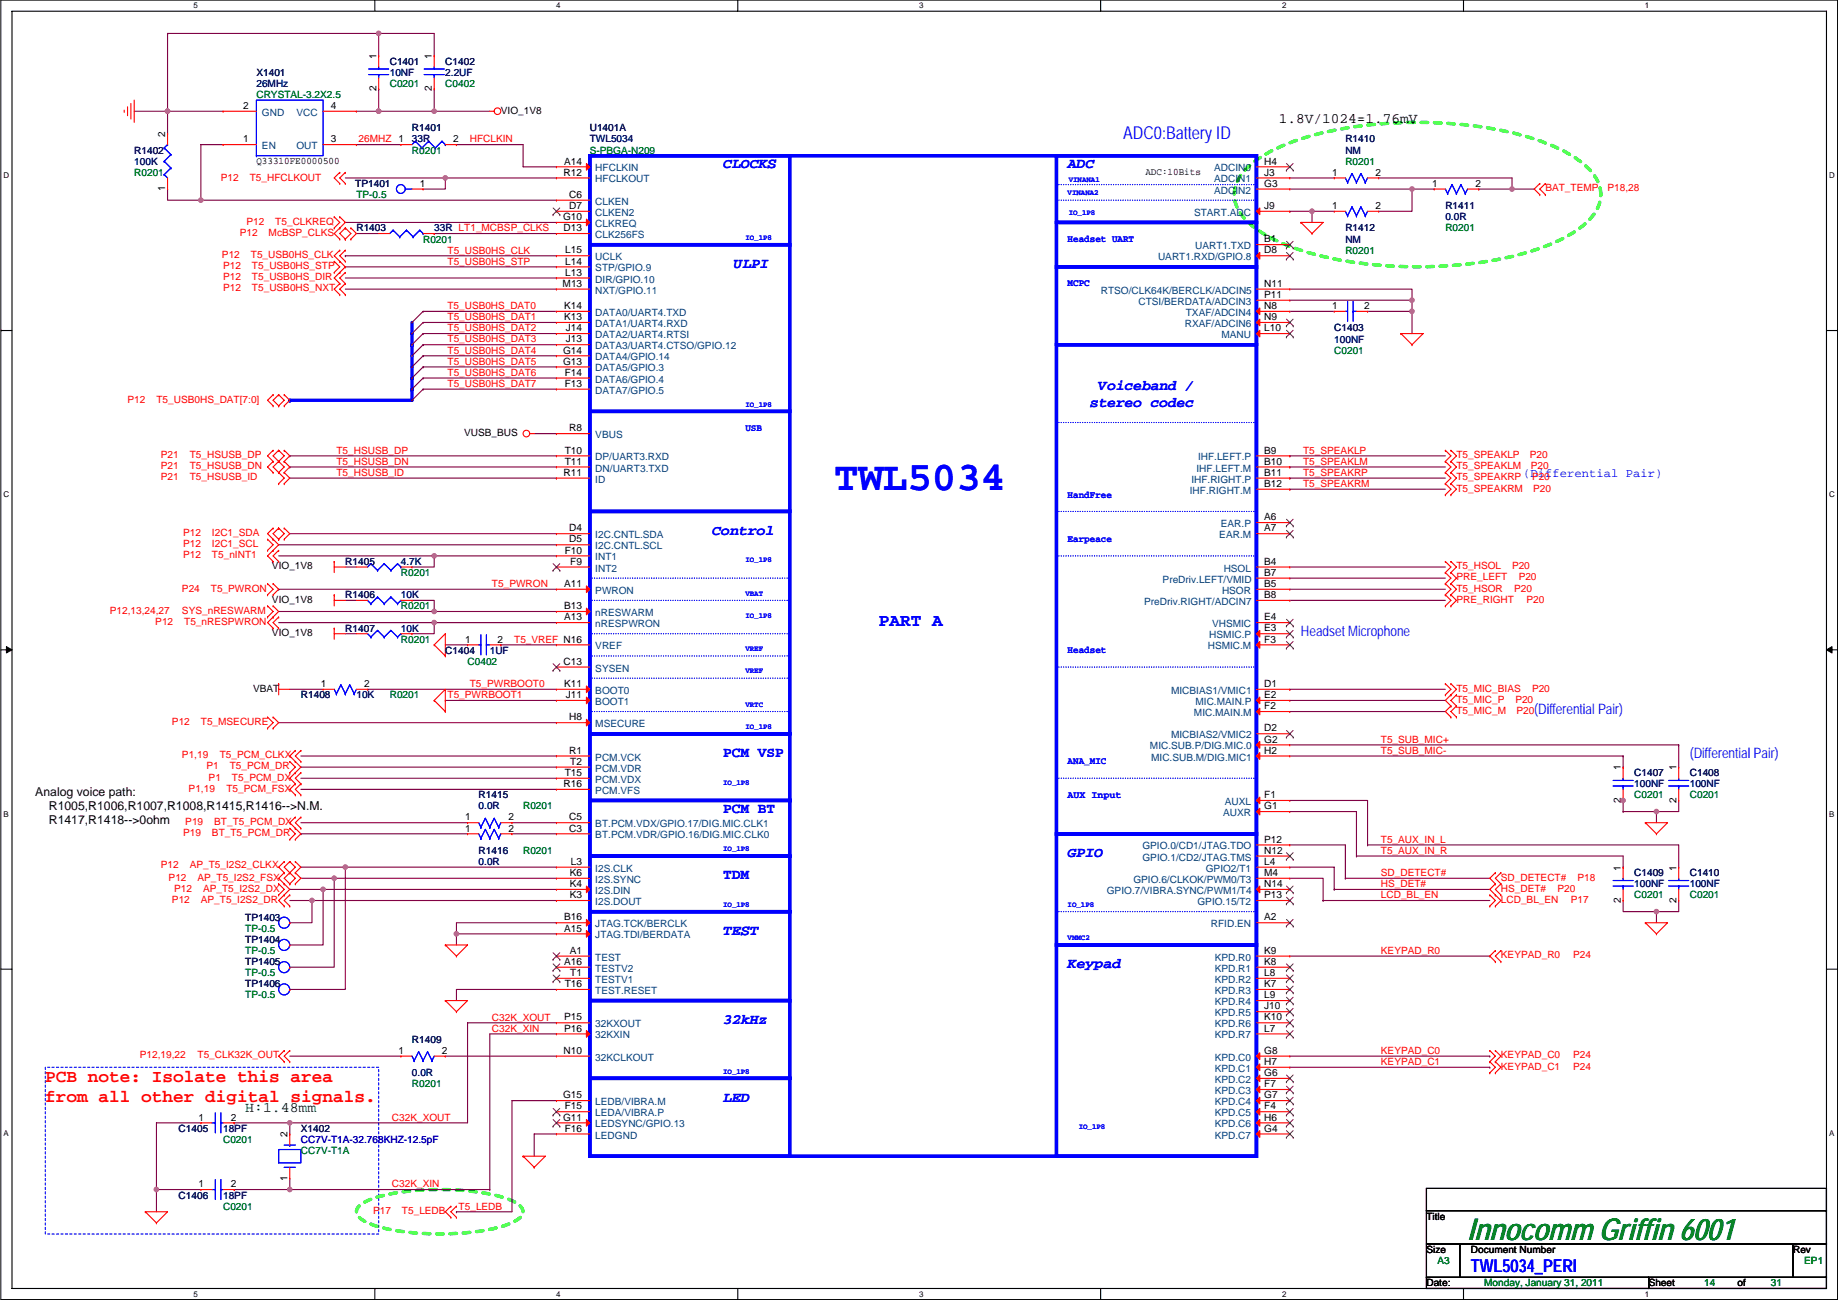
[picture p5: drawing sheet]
<svg xmlns="http://www.w3.org/2000/svg" width="420mm" height="297mm" viewBox="0 0 420 297" stroke-linecap="round" stroke-linejoin="round" font-family="sans-serif">
<defs><g id="words">
<text font-size="9.4" fill="#00f" x="190.7" y="112">TWL5034</text>
<text font-size="6.9" fill="#008000" x="335.5" y="283.3">Innocomm Griffin 6001</text>
<g font-size="4.1" fill="#00f">
<text x="256.7" y="31.7">ADC0:Battery ID</text>
<text x="200.9" y="143.1">PART A</text>
<text x="336.2" y="290.5">TWL5034_PERI</text>
</g>
<g font-size="4.1" fill="#f00">
<text x="10.4" y="247.3">PCB note: Isolate this area</text>
<text x="10.4" y="251.9">from all other digital signals.</text>
</g>
<text font-size="3.3" x="292.3" y="28.1">1.8V/1024=1.76mV</text>
<g font-size="3.3" fill="#00f">
<text x="165.3" y="38.4">CLOCKS</text>
<text x="244" y="38.4">ADC</text>
<text x="167.8" y="61.2">ULPI</text>
<text x="251.1" y="89.2">Voiceband /</text>
<text x="249.1" y="92.9">stereo codec</text>
<text x="162.8" y="122.2">Control</text>
<text x="297.4" y="145.3">Headset Microphone</text>
<text x="350.7" y="163.1">(Differential Pair)</text>
<text x="165.3" y="173">PCM VSP</text>
<text x="386.3" y="173.3">(Differential Pair)</text>
<text x="165.3" y="185.7">PCM BT</text>
<text x="244" y="195.8">GPIO</text>
<text x="165.3" y="200.9">TDM</text>
<text x="165.3" y="213.6">TEST</text>
<text x="244" y="221.2">Keypad</text>
<text x="165.3" y="233.9">32kHz</text>
<text x="165.3" y="251.7">LED</text>
</g>
<text font-size="3.3" fill="#004000" x="56.1" y="254.1">H:1.48mm</text>
<text font-size="2.8" fill="#00f" x="348.2" y="108.9">(Differential Pair)</text>
<g font-size="2.8">
<text x="8.1" y="181.8">Analog voice path:</text>
<text x="11.2" y="185">R1005,R1006,R1007,R1008,R1415,R1416--&gt;N.M.</text>
<text x="11.2" y="188.2">R1417,R1418--&gt;0ohm</text>
</g>
<g font-size="2.3" fill="#000040">
<text x="58.6" y="17.3">X1401</text>
<text x="89.1" y="14.8">C1401</text>
<text x="101.8" y="14.8">C1402</text>
<text x="30.7" y="35.1">R1402</text>
<text x="94.2" y="30">R1401</text>
<text x="134.8" y="30">U1401A</text>
<text x="307.5" y="32.6">R1410</text>
<text x="81.2" y="42.7">TP1401</text>
<text x="330.4" y="47.8">R1411</text>
<text x="81.5" y="52.9">R1403</text>
<text x="307.5" y="52.9">R1412</text>
<text x="305" y="75.7">C1403</text>
<text x="78.9" y="129.1">R1405</text>
<text x="78.9" y="136.7">R1406</text>
<text x="78.9" y="144.3">R1407</text>
<text x="101.8" y="149.4">C1404</text>
<text x="68.8" y="159.6">R1408</text>
<text x="373.6" y="177.3">C1407</text>
<text x="386.3" y="177.3">C1408</text>
<text x="109.4" y="182.4">R1415</text>
<text x="109.4" y="195.1">R1416</text>
<text x="373.6" y="200.2">C1409</text>
<text x="386.3" y="200.2">C1410</text>
<text x="56.1" y="215.4">TP1404</text>
<text x="56.1" y="210.4">TP1403</text>
<text x="56.1" y="220.5">TP1405</text>
<text x="56.1" y="225.6">TP1406</text>
<text x="94.2" y="238.3">R1409</text>
<text x="40.8" y="258.6">C1405</text>
<text x="68.8" y="258.6">X1402</text>
<text x="40.8" y="273.9">C1406</text>
</g>
<g font-size="2.3">
<text x="86" y="13.5" transform="rotate(-90 86 13.5)">1</text>
<text x="98.7" y="13.5" transform="rotate(-90 98.7 13.5)">1</text>
<text x="86" y="20.9" transform="rotate(-90 86 20.9)">2</text>
<text x="98.7" y="20.9" transform="rotate(-90 98.7 20.9)">2</text>
<text x="55.6" y="24.9">2</text>
<text x="75.6" y="24.9">4</text>
<text x="114.5" y="26">VIO_1V8</text>
<text x="37.8" y="31.3" transform="rotate(-90 37.8 31.3)">2</text>
<text x="55.6" y="32.5">1</text>
<text x="75.6" y="32.5">3</text>
<text x="103.6" y="32.5">2</text>
<text x="58.6" y="37.4">Q33310FE0000500</text>
<text x="128.9" y="40.1">R12</text>
<text x="129" y="37.6">A14</text>
<text x="261.8" y="39.9">ADC:10Bits</text>
<text x="289" y="37.6">H4</text>
<text x="289" y="40.1">J3</text>
<text x="304.5" y="40.1">1</text>
<text x="314.4" y="40.1">2</text>
<text x="37.8" y="43.7" transform="rotate(-90 37.8 43.7)">1</text>
<text x="96" y="42.7">1</text>
<text x="130.1" y="45.2">C6</text>
<text x="130.1" y="47.8">D7</text>
<text x="289" y="47.8">J9</text>
<text x="289" y="42.7">G3</text>
<text x="304.5" y="47.8">1</text>
<text x="314.4" y="47.8">2</text>
<text x="327.4" y="42.7">1</text>
<text x="337.3" y="42.7">2</text>
<text x="128.7" y="50.3">G10</text>
<text x="128.9" y="52.8">D13</text>
<text x="129.2" y="57.9">L15</text>
<text x="289" y="57.9">D8</text>
<text x="289" y="55.4">B1</text>
<text x="128.6" y="65.5">M13</text>
<text x="129.2" y="60.5">L14</text>
<text x="129.2" y="63">L13</text>
<text x="289" y="65.5">N11</text>
<text x="129" y="70.6">K14</text>
<text x="289" y="68.1">P11</text>
<text x="289" y="70.6">N8</text>
<text x="304.5" y="70.6">1</text>
<text x="311.9" y="70.6">2</text>
<text x="129" y="73.2">K13</text>
<text x="129.4" y="75.7">J14</text>
<text x="289" y="73.2">N9</text>
<text x="289" y="75.7">L10</text>
<text x="128.7" y="80.8">G14</text>
<text x="128.7" y="83.3">G13</text>
<text x="129.4" y="78.2">J13</text>
<text x="129.1" y="88.4">F13</text>
<text x="129.1" y="85.9">F14</text>
<text x="106.1" y="99.6">VUSB_BUS</text>
<text x="130.1" y="98.6">R8</text>
<text x="129.1" y="103.6">T10</text>
<text x="129.1" y="106.2">T11</text>
<text x="289" y="106.2">B10</text>
<text x="289" y="103.6">B9</text>
<text x="128.9" y="108.7">R11</text>
<text x="289" y="111.3">B12</text>
<text x="289" y="108.7">B11</text>
<text x="289" y="118.9">A6</text>
<text x="130.1" y="121.4">D4</text>
<text x="130.1" y="124">D5</text>
<text x="289" y="121.4">A7</text>
<text x="62.2" y="130.1">VIO_1V8</text>
<text x="129.1" y="126.5">F10</text>
<text x="130.4" y="129">F9</text>
<text x="289" y="131.6">B7</text>
<text x="289" y="129">B4</text>
<text x="62.2" y="137.7">VIO_1V8</text>
<text x="129" y="134.1">A11</text>
<text x="289" y="136.7">B8</text>
<text x="289" y="134.1">B5</text>
<text x="129" y="139.2">B13</text>
<text x="129" y="141.7">A13</text>
<text x="289" y="141.7">E4</text>
<text x="62.2" y="145.3">VIO_1V8</text>
<text x="106.4" y="146.8">1</text>
<text x="113.7" y="146.8">2</text>
<text x="289" y="146.8">F3</text>
<text x="289" y="144.3">E3</text>
<text x="128.9" y="151.9">C13</text>
<text x="57.9" y="158">VBAT</text>
<text x="73.4" y="157">1</text>
<text x="83.3" y="157">2</text>
<text x="129" y="157">K11</text>
<text x="129.4" y="159.5">J11</text>
<text x="289" y="159.5">E2</text>
<text x="289" y="157">D1</text>
<text x="130.1" y="164.6">H8</text>
<text x="289" y="162.1">F2</text>
<text x="289" y="167.1">D2</text>
<text x="130.1" y="172.2">R1</text>
<text x="289" y="172.2">H2</text>
<text x="289" y="169.7">G2</text>
<text x="128.9" y="179.8">R16</text>
<text x="129.1" y="177.3">T15</text>
<text x="130.4" y="174.8">T2</text>
<text x="370.5" y="176" transform="rotate(-90 370.5 176)">1</text>
<text x="383.2" y="176" transform="rotate(-90 383.2 176)">1</text>
<text x="289" y="182.4">F1</text>
<text x="289" y="184.9">G1</text>
<text x="370.5" y="183.4" transform="rotate(-90 370.5 183.4)">2</text>
<text x="383.2" y="183.4" transform="rotate(-90 383.2 183.4)">2</text>
<text x="106.4" y="190">1</text>
<text x="106.4" y="187.5">1</text>
<text x="116.3" y="190">2</text>
<text x="116.3" y="187.5">2</text>
<text x="130.1" y="187.5">C5</text>
<text x="130.1" y="190">C3</text>
<text x="130.5" y="197.6">L3</text>
<text x="289" y="195.1">N12</text>
<text x="289" y="192.5">P12</text>
<text x="289" y="197.6">L4</text>
<text x="130.2" y="202.7">K4</text>
<text x="130.2" y="200.2">K6</text>
<text x="289" y="202.7">N14</text>
<text x="289" y="200.2">M4</text>
<text x="370.5" y="198.9" transform="rotate(-90 370.5 198.9)">1</text>
<text x="383.2" y="198.9" transform="rotate(-90 383.2 198.9)">1</text>
<text x="130.2" y="205.2">K3</text>
<text x="289" y="205.2">P13</text>
<text x="370.5" y="206.3" transform="rotate(-90 370.5 206.3)">2</text>
<text x="383.2" y="206.3" transform="rotate(-90 383.2 206.3)">2</text>
<text x="129" y="212.9">A15</text>
<text x="129" y="210.3">B16</text>
<text x="289" y="210.3">A2</text>
<text x="129" y="220.5">A16</text>
<text x="130.2" y="217.9">A1</text>
<text x="289" y="220.5">K8</text>
<text x="289" y="217.9">K9</text>
<text x="129.1" y="225.6">T16</text>
<text x="130.4" y="223">T1</text>
<text x="289" y="225.6">K7</text>
<text x="289" y="223">L8</text>
<text x="129" y="233.2">P15</text>
<text x="289" y="233.2">K10</text>
<text x="289" y="230.6">J10</text>
<text x="289" y="228.1">L9</text>
<text x="129" y="235.7">P16</text>
<text x="289" y="235.7">L7</text>
<text x="91.1" y="240.8">1</text>
<text x="101" y="240.8">2</text>
<text x="128.9" y="240.8">N10</text>
<text x="289" y="240.8">G8</text>
<text x="289" y="245.9">G6</text>
<text x="289" y="243.3">H7</text>
<text x="128.7" y="251">G15</text>
<text x="289" y="251">G7</text>
<text x="289" y="248.4">F7</text>
<text x="45.4" y="256">1</text>
<text x="52.8" y="256">2</text>
<text x="128.7" y="256">G11</text>
<text x="129.1" y="253.5">F15</text>
<text x="289" y="253.5">F4</text>
<text x="289" y="256">H6</text>
<text x="65.7" y="259.9" transform="rotate(-90 65.7 259.9)">2</text>
<text x="129.1" y="258.6">F16</text>
<text x="289" y="258.6">G4</text>
<text x="65.7" y="269.8" transform="rotate(-90 65.7 269.8)">1</text>
<text x="45.4" y="271.3">1</text>
<text x="52.8" y="271.3">2</text>
<text x="326.1" y="278.7">Title</text>
<text x="326.1" y="286.3">Size</text>
<text x="336.2" y="286.3">Document Number</text>
<text x="409.9" y="286.3">Rev</text>
<text x="326.1" y="293.9">Date:</text>
<text x="376.9" y="293.9">Sheet</text>
<text x="397.2" y="293.9">of</text>
</g>
<g font-size="2.3" fill="#000080">
<text x="89.1" y="17.3">10NF</text>
<text x="101.8" y="17.3">2.2UF</text>
<text x="58.6" y="19.9">26MHz</text>
<text x="94.2" y="32.6">33R</text>
<text x="134.8" y="32.6">TWL5034</text>
<text x="307.5" y="35.1">NM</text>
<text x="30.7" y="37.6">100K</text>
<text x="99.3" y="52.9">33R LT1_MCBSP_CLKS</text>
<text x="330.4" y="50.3">0.0R</text>
<text x="307.5" y="55.4">NM</text>
<text x="305" y="78.3">100NF</text>
<text x="91.6" y="129.1">4.7K</text>
<text x="91.6" y="136.7">10K</text>
<text x="91.6" y="144.3">10K</text>
<text x="112" y="149.4">1UF</text>
<text x="81.5" y="159.6">10K</text>
<text x="373.6" y="179.9">100NF</text>
<text x="386.3" y="179.9">100NF</text>
<text x="109.4" y="185">0.0R</text>
<text x="109.4" y="197.7">0.0R</text>
<text x="373.6" y="202.7">100NF</text>
<text x="386.3" y="202.7">100NF</text>
<text x="94.2" y="245.9">0.0R</text>
<text x="51" y="258.6">18PF</text>
<text x="51" y="273.9">18PF</text>
</g>
<g font-size="2.3" fill="#008040">
<text x="58.6" y="22.4">CRYSTAL-3.2X2.5</text>
<text x="89.1" y="19.9">C0201</text>
<text x="101.8" y="19.9">C0402</text>
<text x="94.2" y="35.1">R0201</text>
<text x="134.8" y="35.1">S-PBGA-N209</text>
<text x="30.7" y="40.2">R0201</text>
<text x="307.5" y="37.6">R0201</text>
<text x="81.5" y="45.3">TP-0.5</text>
<text x="330.4" y="52.9">R0201</text>
<text x="96.7" y="55.4">R0201</text>
<text x="307.5" y="58">R0201</text>
<text x="305" y="80.8">C0201</text>
<text x="91.6" y="131.6">R0201</text>
<text x="91.6" y="139.2">R0201</text>
<text x="91.6" y="146.9">R0201</text>
<text x="106.9" y="151.9">C0402</text>
<text x="89.1" y="159.6">R0201</text>
<text x="119.6" y="185">R0201</text>
<text x="373.6" y="182.4">C0201</text>
<text x="386.3" y="182.4">C0201</text>
<text x="119.6" y="195.1">R0201</text>
<text x="373.6" y="205.3">C0201</text>
<text x="386.3" y="205.3">C0201</text>
<text x="56.1" y="212.9">TP-0.5</text>
<text x="56.1" y="218">TP-0.5</text>
<text x="56.1" y="223.1">TP-0.5</text>
<text x="56.1" y="228.1">TP-0.5</text>
<text x="94.2" y="248.5">R0201</text>
<text x="51" y="261.2">C0201</text>
<text x="68.8" y="263.7">CC7V-T1A</text>
<text x="51" y="276.4">C0201</text>
<text x="328.6" y="288.8">A3</text>
<text x="339.3" y="293.9">Monday, January 31, 2011</text>
<text x="389.6" y="293.9">14</text>
<text x="404.8" y="293.9">31</text>
<text x="412.4" y="288.8">EP1</text>
</g>
<g font-size="2.3" fill="#004080">
<text x="59.9" y="26.5">GND</text>
<text x="67.8" y="26.5">VCC</text>
<text x="59.9" y="34.1">EN</text>
<text x="67.7" y="34.1">OUT</text>
<text x="136.1" y="39.2">HFCLKIN</text>
<text x="136.1" y="41.7">HFCLKOUT</text>
<text x="277.6" y="39.2">ADCIN0</text>
<text x="277.6" y="41.7">ADCIN1</text>
<text x="136.1" y="46.8">CLKEN</text>
<text x="277.6" y="44.2">ADCIN2</text>
<text x="136.1" y="49.3">CLKEN2</text>
<text x="136.1" y="51.9">CLKREQ</text>
<text x="273" y="49.3">START.ADC</text>
<text x="136.1" y="59.5">UCLK</text>
<text x="136.1" y="54.4">CLK256FS</text>
<text x="264.7" y="59.5">UART1.RXD/GPIO.8</text>
<text x="273.2" y="56.9">UART1.TXD</text>
<text x="136.1" y="62">STP/GPIO.9</text>
<text x="136.1" y="64.6">DIR/GPIO.10</text>
<text x="136.1" y="67.1">NXT/GPIO.11</text>
<text x="251.6" y="67.1">RTSO/CLK64K/BERCLK/ADCIN5</text>
<text x="260.3" y="69.6">CTSI/BERDATA/ADCIN3</text>
<text x="136.1" y="72.2">DATA0/UART4.TXD</text>
<text x="136.1" y="74.7">DATA1/UART4.RXD</text>
<text x="136.1" y="77.3">DATA2/UART4.RTSI</text>
<text x="270.8" y="74.7">RXAF/ADCIN6</text>
<text x="271.1" y="72.2">TXAF/ADCIN4</text>
<text x="279.2" y="77.3">MANU</text>
<text x="136.1" y="79.8">DATA3/UART4.CTSO/GPIO.12</text>
<text x="136.1" y="82.3">DATA4/GPIO.14</text>
<text x="136.1" y="90">DATA7/GPIO.5</text>
<text x="136.1" y="87.4">DATA6/GPIO.4</text>
<text x="136.1" y="84.9">DATA5/GPIO.3</text>
<text x="136.1" y="100.1">VBUS</text>
<text x="136.1" y="105.2">DP/UART3.RXD</text>
<text x="136.1" y="107.7">DN/UART3.TXD</text>
<text x="273.5" y="107.7">IHF.LEFT.M</text>
<text x="273.9" y="105.2">IHF.LEFT.P</text>
<text x="136.1" y="110.3">ID</text>
<text x="272" y="112.8">IHF.RIGHT.M</text>
<text x="272.3" y="110.3">IHF.RIGHT.P</text>
<text x="136.1" y="123">I2C.CNTL.SDA</text>
<text x="136.1" y="125.5">I2C.CNTL.SCL</text>
<text x="278.7" y="123">EAR.M</text>
<text x="279.1" y="120.4">EAR.P</text>
<text x="136.1" y="128.1">INT1</text>
<text x="136.1" y="130.6">INT2</text>
<text x="279.7" y="130.6">HSOL</text>
<text x="136.1" y="135.7">PWRON</text>
<text x="265.8" y="133.1">PreDriv.LEFT/VMID</text>
<text x="279.3" y="135.7">HSOR</text>
<text x="136.1" y="140.8">nRESWARM</text>
<text x="136.1" y="143.3">nRESPWRON</text>
<text x="261.6" y="138.2">PreDriv.RIGHT/ADCIN7</text>
<text x="277.1" y="143.3">VHSMIC</text>
<text x="136.1" y="148.4">VREF</text>
<text x="276.1" y="148.4">HSMIC.M</text>
<text x="276.4" y="145.8">HSMIC.P</text>
<text x="136.1" y="153.5">SYSEN</text>
<text x="136.1" y="158.5">BOOT0</text>
<text x="136.1" y="161.1">BOOT1</text>
<text x="267.7" y="158.5">MICBIAS1/VMIC1</text>
<text x="273.3" y="161.1">MIC.MAIN.P</text>
<text x="136.1" y="166.2">MSECURE</text>
<text x="272.9" y="163.6">MIC.MAIN.M</text>
<text x="136.1" y="173.8">PCM.VCK</text>
<text x="262.9" y="171.2">MIC.SUB.P/DIG.MIC.0</text>
<text x="263.2" y="173.8">MIC.SUB.M/DIG.MIC1</text>
<text x="267.7" y="168.7">MICBIAS2/VMIC2</text>
<text x="136.1" y="178.9">PCM.VDX</text>
<text x="136.1" y="176.3">PCM.VDR</text>
<text x="136.1" y="181.4">PCM.VFS</text>
<text x="280" y="183.9">AUXL</text>
<text x="136.1" y="189">BT.PCM.VDX/GPIO.17/DIG.MIC.CLK1</text>
<text x="136.1" y="191.6">BT.PCM.VDR/GPIO.16/DIG.MIC.CLK0</text>
<text x="279.6" y="186.5">AUXR</text>
<text x="261.1" y="194.1">GPIO.0/CD1/JTAG.TDO</text>
<text x="261.2" y="196.6">GPIO.1/CD2/JTAG.TMS</text>
<text x="136.1" y="201.7">I2S.SYNC</text>
<text x="136.1" y="199.2">I2S.CLK</text>
<text x="259.1" y="201.7">GPIO.6/CLKOK/PWM0/T3</text>
<text x="275.6" y="199.2">GPIO2/T1</text>
<text x="136.1" y="206.8">I2S.DOUT</text>
<text x="136.1" y="204.3">I2S.DIN</text>
<text x="253" y="204.3">GPIO.7/VIBRA.SYNC/PWM1/T4</text>
<text x="273.7" y="206.8">GPIO.15/T2</text>
<text x="136.1" y="214.4">JTAG.TDI/BERDATA</text>
<text x="136.1" y="211.9">JTAG.TCK/BERCLK</text>
<text x="276.8" y="211.9">RFID.EN</text>
<text x="136.1" y="219.5">TEST</text>
<text x="277.7" y="219.5">KPD.R0</text>
<text x="136.1" y="227.1">TEST.RESET</text>
<text x="136.1" y="222">TESTV2</text>
<text x="136.1" y="224.6">TESTV1</text>
<text x="277.7" y="227.1">KPD.R3</text>
<text x="277.7" y="224.6">KPD.R2</text>
<text x="277.7" y="222">KPD.R1</text>
<text x="277.7" y="232.2">KPD.R5</text>
<text x="277.7" y="229.7">KPD.R4</text>
<text x="136.1" y="237.3">32KXIN</text>
<text x="136.1" y="234.7">32KXOUT</text>
<text x="277.7" y="237.3">KPD.R7</text>
<text x="277.7" y="234.7">KPD.R6</text>
<text x="136.1" y="242.4">32KCLKOUT</text>
<text x="277.7" y="242.4">KPD.C0</text>
<text x="277.7" y="244.9">KPD.C1</text>
<text x="277.7" y="250">KPD.C3</text>
<text x="277.7" y="247.4">KPD.C2</text>
<text x="136.1" y="257.6">LEDSYNC/GPIO.13</text>
<text x="136.1" y="255.1">LEDA/VIBRA.P</text>
<text x="136.1" y="252.5">LEDB/VIBRA.M</text>
<text x="277.7" y="255.1">KPD.C5</text>
<text x="277.7" y="252.5">KPD.C4</text>
<text x="277.7" y="257.6">KPD.C6</text>
<text x="136.1" y="260.1">LEDGND</text>
<text x="277.7" y="260.1">KPD.C7</text>
</g>
<g font-size="2.3" fill="#f00">
<text x="82" y="32.5">26MHZ 1</text>
<text x="107.4" y="32.5">HFCLKIN</text>
<text x="50.5" y="41.4">P12</text>
<text x="57.1" y="41.4">T5_HFCLKOUT</text>
<text x="353.3" y="43.7">BAT_TEMP</text>
<text x="367.5" y="43.7">P18,28</text>
<text x="54.8" y="53.9">P12</text>
<text x="56.3" y="51.4">P12</text>
<text x="61.4" y="53.9">McBSP_CLKS</text>
<text x="62.9" y="51.4">T5_CLKREQ</text>
<text x="50.7" y="59">P12</text>
<text x="57.4" y="59">T5_USB0HS_CLK</text>
<text x="102.3" y="57.9">T5_USB0HS_CLK</text>
<text x="51" y="61.5">P12</text>
<text x="51" y="64.1">P12</text>
<text x="57.6" y="61.5">T5_USB0HS_STP</text>
<text x="57.6" y="64.1">T5_USB0HS_DIR</text>
<text x="102.3" y="60.5">T5_USB0HS_STP</text>
<text x="51" y="66.6">P12</text>
<text x="57.6" y="66.6">T5_USB0HS_NXT</text>
<text x="102.3" y="70.6">T5_USB0HS_DAT0</text>
<text x="102.3" y="73.2">T5_USB0HS_DAT1</text>
<text x="102.3" y="75.7">T5_USB0HS_DAT2</text>
<text x="102.3" y="78.3">T5_USB0HS_DAT3</text>
<text x="102.3" y="83.3">T5_USB0HS_DAT5</text>
<text x="102.3" y="80.8">T5_USB0HS_DAT4</text>
<text x="102.3" y="88.4">T5_USB0HS_DAT7</text>
<text x="102.3" y="85.9">T5_USB0HS_DAT6</text>
<text x="29.2" y="92">P12</text>
<text x="35.8" y="92">T5_USB0HS_DAT[7:0]</text>
<text x="36.8" y="104.7">P21</text>
<text x="36.8" y="107.2">P21</text>
<text x="43.4" y="104.7">T5_HSUSB_DP</text>
<text x="43.4" y="107.2">T5_HSUSB_DN</text>
<text x="76.9" y="103.7">T5_HSUSB_DP</text>
<text x="76.9" y="106.2">T5_HSUSB_DN</text>
<text x="297.9" y="103.7">T5_SPEAKLP</text>
<text x="297.9" y="106.2">T5_SPEAKLM</text>
<text x="332.9" y="104.7">T5_SPEAKLP</text>
<text x="332.9" y="107.2">T5_SPEAKLM</text>
<text x="349.7" y="104.7">P20</text>
<text x="350" y="107.2">P20</text>
<text x="36.8" y="109.8">P21</text>
<text x="43.4" y="109.8">T5_HSUSB_ID</text>
<text x="76.9" y="108.7">T5_HSUSB_ID</text>
<text x="297.9" y="108.7">T5_SPEAKRP</text>
<text x="297.9" y="111.3">T5_SPEAKRM</text>
<text x="332.9" y="109.8">T5_SPEAKRP</text>
<text x="332.9" y="112.3">T5_SPEAKRM</text>
<text x="350.2" y="109.8">P20</text>
<text x="350.5" y="112.3">P20</text>
<text x="41.9" y="125">P12</text>
<text x="41.9" y="122.5">P12</text>
<text x="48.5" y="125">I2C1_SCL</text>
<text x="48.5" y="122.5">I2C1_SDA</text>
<text x="41.9" y="127.6">P12</text>
<text x="48.5" y="127.6">T5_nINT1</text>
<text x="332.9" y="130.1">T5_HSOL</text>
<text x="345.6" y="130.1">P20</text>
<text x="41.6" y="135.2">P24</text>
<text x="48.2" y="135.2">T5_PWRON</text>
<text x="112.5" y="134.1">T5_PWRON</text>
<text x="332.9" y="135.2">T5_HSOR</text>
<text x="332.9" y="132.6">PRE_LEFT</text>
<text x="332.9" y="137.7">PRE_RIGHT</text>
<text x="346.1" y="135.2">P20</text>
<text x="347.2" y="132.6">P20</text>
<text x="348.9" y="137.7">P20</text>
<text x="25.1" y="140.3">P12,13,24,27</text>
<text x="35.5" y="142.8">P12</text>
<text x="41.6" y="140.3">SYS_nRESWARM</text>
<text x="42.1" y="142.8">T5_nRESPWRON</text>
<text x="117.5" y="146.8">T5_VREF N16</text>
<text x="102.3" y="159.5">T5_PWRBOOT1</text>
<text x="107.4" y="157">T5_PWRBOOT0</text>
<text x="332.9" y="158">T5_MIC_BIAS</text>
<text x="332.9" y="160.6">T5_MIC_P</text>
<text x="346.4" y="160.6">P20</text>
<text x="350.2" y="158">P20</text>
<text x="39.3" y="165.7">P12</text>
<text x="45.9" y="165.7">T5_MSECURE</text>
<text x="332.9" y="163.1">T5_MIC_M</text>
<text x="346.7" y="163.1">P20</text>
<text x="41.6" y="173.3">P1,19</text>
<text x="50.2" y="173.3">T5_PCM_CLKX</text>
<text x="315.7" y="172.2">T5_SUB_MIC-</text>
<text x="315.7" y="169.7">T5_SUB_MIC+</text>
<text x="47.2" y="175.8">P1</text>
<text x="47.7" y="178.4">P1</text>
<text x="52.5" y="175.8">T5_PCM_DR</text>
<text x="53" y="178.4">T5_PCM_DX</text>
<text x="43.1" y="180.9">P1,19</text>
<text x="51.8" y="180.9">T5_PCM_FSX</text>
<text x="41.9" y="191.1">P19</text>
<text x="42.4" y="188.5">P19</text>
<text x="48.5" y="191.1">BT_T5_PCM_DR</text>
<text x="49" y="188.5">BT_T5_PCM_DX</text>
<text x="315.7" y="192.6">T5_AUX_IN_L</text>
<text x="315.7" y="195.1">T5_AUX_IN_R</text>
<text x="36.8" y="198.4">P12</text>
<text x="38.6" y="201.2">P12</text>
<text x="39.8" y="203.8">P12</text>
<text x="43.4" y="198.4">AP_T5_I2S2_CLKX</text>
<text x="45.2" y="201.2">AP_T5_I2S2_FSX</text>
<text x="46.4" y="203.8">AP_T5_I2S2_DX</text>
<text x="315.7" y="200.2">SD_DETECT#</text>
<text x="315.7" y="202.7">HS_DET#</text>
<text x="343.1" y="201.2">SD_DETECT#</text>
<text x="343.1" y="203.8">HS_DET#</text>
<text x="356.1" y="203.8">P20</text>
<text x="360.6" y="201.2">P18</text>
<text x="39.3" y="206.3">P12</text>
<text x="45.9" y="206.3">AP_T5_I2S2_DR</text>
<text x="315.7" y="205.3">LCD_BL_EN</text>
<text x="343.1" y="206.3">LCD_BL_EN</text>
<text x="359.1" y="206.3">P17</text>
<text x="315.7" y="218">KEYPAD_R0</text>
<text x="343.1" y="219">KEYPAD_R0</text>
<text x="359.6" y="219">P24</text>
<text x="112.5" y="233.2">C32K_XOUT</text>
<text x="112.5" y="235.7">C32K_XIN</text>
<text x="32" y="241.9">P12,19,22</text>
<text x="45.2" y="241.9">T5_CLK32K_OUT</text>
<text x="315.7" y="240.8">KEYPAD_C0</text>
<text x="315.7" y="243.4">KEYPAD_C1</text>
<text x="343.1" y="241.9">KEYPAD_C0</text>
<text x="343.1" y="244.4">KEYPAD_C1</text>
<text x="359.6" y="241.9">P24</text>
<text x="359.6" y="244.4">P24</text>
<text x="89.6" y="256.1">C32K_XOUT</text>
<text x="89.6" y="271.3">C32K_XIN</text>
<text x="85.3" y="277.4">P17</text>
<text x="91.9" y="277.4">T5_LEDB</text>
<text x="104.8" y="276.4">T5_LEDB</text>
</g>
<g font-size="2.3" fill="#00f">
<text x="244" y="55.3">Headset UART</text>
<text x="244" y="65.4">MCPC</text>
<text x="170.4" y="98.4">USB</text>
<text x="244" y="113.7">HandFree</text>
<text x="244" y="123.8">Earpeace</text>
<text x="244" y="149.2">Headset</text>
<text x="244" y="174.6">ANA_MIC</text>
<text x="244" y="182.3">AUX Input</text>
</g>
<text font-size="2.3" fill="#0000a0" x="68.8" y="261.2">CC7V-T1A-32.768KHZ-12.5pF</text>
<g font-size="1.8">
<text x="44.2" y="1.9">5</text>
<text x="127.2" y="1.9">4</text>
<text x="210.1" y="1.9">3</text>
<text x="293.1" y="1.9">2</text>
<text x="376" y="1.9">1</text>
<text x=".8" y="40.7">D</text>
<text x="418.2" y="40.7">D</text>
<text x=".8" y="113.6">C</text>
<text x="418.2" y="113.6">C</text>
<text x=".8" y="186.6">B</text>
<text x="418.2" y="186.6">B</text>
<text x=".8" y="259.5">A</text>
<text x="418.2" y="259.5">A</text>
<text x="44.2" y="296.3">5</text>
<text x="127.2" y="296.3">4</text>
<text x="210.1" y="296.3">3</text>
<text x="293.1" y="296.3">2</text>
<text x="376" y="296.3">1</text>
</g>
<g font-size="1.8" fill="#00f">
<text x="244.3" y="41.6">VINANA1</text>
<text x="244" y="44.7">VINANA2</text>
<text x="244.3" y="49.2">IO_1P8</text>
<text x="170.4" y="54.8">IO_1P8</text>
<text x="170.4" y="92.9">IO_1P8</text>
<text x="170.4" y="128.5">IO_1P8</text>
<text x="170.4" y="136.1">VBAT</text>
<text x="170.4" y="141.2">IO_1P8</text>
<text x="170.4" y="148.8">VREF</text>
<text x="170.4" y="153.9">VREF</text>
<text x="170.4" y="161.5">VRTC</text>
<text x="170.4" y="166.6">IO_1P8</text>
<text x="165.3" y="179.3">IO_1P8</text>
<text x="165.3" y="194.5">IO_1P8</text>
<text x="165.3" y="207.2">IO_1P8</text>
<text x="244" y="207.2">IO_1P8</text>
<text x="244" y="214.8">VMMC2</text>
<text x="165.3" y="245.3">IO_1P8</text>
<text x="246.6" y="258">IO_1P8</text>
</g>
<text font-size=".8" fill="#fff" x="65.7" y="258.6" transform="rotate(-90 65.7 258.6)">N12194131</text>
</g></defs>
<path d="M.2 0h419.9v296.9h-419.9zM2.7 2.6h414.8v291.8h-414.8z" fill="none" stroke="#000" stroke-width=".25"/>
<g fill="#fff">
<path d="M44.2 .3h1v2h-1z"/>
<path d="M44.2 294.7h1v2h-1z"/>
</g>
<path d="M85.7 0v2.6M85.7 294.4v2.5" fill="none" stroke="#000" stroke-width=".25"/>
<g fill="#fff">
<path d="M127.2 .3h1v2h-1z"/>
<path d="M127.2 294.7h1v2h-1z"/>
</g>
<path d="M168.6 0v2.6M168.6 294.4v2.5" fill="none" stroke="#000" stroke-width=".25"/>
<g fill="#fff">
<path d="M210.1 .3h1v2h-1z"/>
<path d="M210.1 294.7h1v2h-1z"/>
</g>
<path d="M251.6 0v2.6M251.6 294.4v2.5" fill="none" stroke="#000" stroke-width=".25"/>
<g fill="#fff">
<path d="M293.1 .3h1v2h-1z"/>
<path d="M293.1 294.7h1v2h-1z"/>
</g>
<path d="M334.5 0v2.6M334.5 294.4v2.5" fill="none" stroke="#000" stroke-width=".25"/>
<g fill="#fff">
<path d="M376 .3h1v2h-1z"/>
<path d="M376 294.7h1v2h-1z"/>
<path d="M.8 39h1.3v2.1h-1.3z"/>
<path d="M418.2 39h1.2v2.1h-1.2z"/>
<path d="M.8 112h1.3v2h-1.3z"/>
<path d="M418.2 112h1.2v2h-1.2z"/>
</g>
<path d="M.2 75.5h2.5M417.5 75.5h2.6" fill="none" stroke="#000" stroke-width=".25"/>
<g fill="#fff">
<path d="M.8 185h1.2v2h-1.2z"/>
<path d="M418.2 185h1.2v2h-1.2z"/>
</g>
<path d="M.2 148.5h2.5M417.5 148.5h2.6" fill="none" stroke="#000" stroke-width=".25"/>
<path d="M1.5 147.7l1.2 .8-1.2 .7zM417.5 148.5l1.3-.8v1.5z" fill="#000" stroke="#000" stroke-width=".23"/>
<g fill="#fff">
<path d="M.8 257.9h1.2v2h-1.2z"/>
<path d="M418.2 257.9h1.2v2h-1.2z"/>
</g>
<path d="M.2 221.4h2.5M417.5 221.4h2.6M326.1 271.5h91.4v5.1h-91.4zM326.1 276.6h91.4v7.6h-91.4zM326.1 284.2h7.6v7.7h-7.6zM326.1 291.9h50.8v2.5h-50.8zM333.7 284.2h76.2v7.7h-76.2zM376.9 291.9h40.6v2.5h-40.6zM409.9 284.2h7.6v7.7h-7.6z" fill="none" stroke="#000" stroke-width=".25"/>
<path d="M10.4 243.9h76.2v38.1h-76.2z" fill="none" stroke="#00f" stroke-width=".25" stroke-dasharray=".5 .5"/>
<path d="M284.9 38.6a32.7 32.7 0 0 1 13.9-7.3 97.4 97.4 0 0 1 50.4 0 32.8 32.8 0 0 1 14 7.3 7.7 7.7 0 0 1 0 11.7 32.7 32.7 0 0 1-14 7.3 97.3 97.3 0 0 1-50.4 0 32.7 32.7 0 0 1-13.9-7.3 7.7 7.7 0 0 1 0-11.7zM81.9 275.8a11.5 11.5 0 0 1 5.9-2.7 61.8 61.8 0 0 1 26.9 .4 7.4 7.4 0 0 1 4.7 2.8 1.83 1.83 0 0 1-.8 2.2 22.8 22.8 0 0 1-10.2 3 60.7 60.7 0 0 1-22-1.2 7.4 7.4 0 0 1-4.8-2.9l-.1-.5z" fill="none" stroke="#0f0" stroke-width=".76" stroke-dasharray="1.5 1.5"/>
<g fill="none" stroke="#00f" stroke-width=".76">
<path d="M134.8 35.6h45.7v20.3h-45.7zM134.8 35.6h152.4v228.6h-152.4zM241.5 35.6h45.7v15.2h-45.7zM134.8 55.9h45.7v38.1h-45.7zM241.5 50.8h45.7v10.2h-45.7zM94.2 78.8v7.6M94.2 78.8h.1M94.2 73.7v5.1M241.5 61h45.7v17.8h-45.7zM241.5 78.8h45.7v111.7h-45.7zM66.2 91.5h.1M94.2 88.9h.1"/>
<path d="M94.2 86.4h.1M94.2 86.4v5.1h-28M134.8 94h45.7v22.9h-45.7zM134.8 116.9h45.7v50.8h-45.7zM134.8 167.7h45.7v15.2h-45.7zM134.8 182.9h45.7v12.7h-45.7zM134.8 195.6h45.7v12.7h-45.7zM241.5 190.5h45.7v25.4h-45.7zM134.8 208.3h45.7v20.3h-45.7zM241.5 215.9h45.7v48.3h-45.7zM134.8 228.6h45.7v17.8h-45.7zM134.8 246.4h45.7v17.8h-45.7z"/>
</g>
<g fill="none" stroke="#800040" stroke-width=".25">
<path d="M38.3 7.6h.1M38.3 7.6h48.3M38.3 7.6v17.8M86.6 7.6h12.7v5.1M86.6 7.6v5.1M30.7 25.4h7.6v5.1M38.3 25.4h.1M38.3 25.4h12.7M51 33h-5.1v12.7M81.5 25.4h5.1M81.5 33h.1M81.5 33h10.1"/>
<path d="M86.6 20.3h.1M86.6 25.4h.1M86.6 25.4h25.4M86.6 20.3v5.1M99.3 20.3v5.1M99.3 25.4h.1M104.3 33h.1M104.3 33h15.3v5.1h7.6M38.3 43.2v2.5h7.6M45.9 45.7h.1M45.9 45.7h81.3M78.9 50.8h48.3"/>
<path d="M78.9 58.4h.1M78.9 40.7h22.9v2.5h-5.1M78.9 58.4h48.3M81.5 53.4h5.1M99.3 53.4h.1M99.3 53.4h27.9M101.8 40.7h.1M101.8 40.7h25.4M294.8 48.3h.1M294.8 40.7h10.2M294.8 48.3h5.1M294.8 43.2h28"/>
<path d="M299.9 48.3v2.5M299.9 48.3h5.1M315.2 40.7h30.4v2.5h-7.6M322.8 43.2h.1M327.9 43.2h-5.1v5.1h-7.6M338 43.2h.1M345.6 43.2h.1M345.6 43.2h5.1M78.9 61h.1M78.9 63.5h48.3M78.9 66.1h48.3M78.9 61h48.3"/>
<path d="M94.2 73.7h.1M94.2 76.2h.1M94.2 78.8h.1M96.7 73.7h.1M96.7 78.8h.1M96.7 76.2h.1M96.7 71.1h.1M96.7 73.7h30.5M96.7 78.8h30.5M96.7 76.2h30.5M96.7 71.1h30.5M96.7 71.1l-2.5 2.6"/>
<path d="M96.7 73.7l-2.5 2.5M96.7 76.2l-2.5 2.6M96.7 78.8l-2.5 2.5M294.8 71.1h10.2M294.8 66.1h28v2.5M294.8 68.6h28M312.6 71.1h10.2M322.8 68.6h.1M322.8 71.1h.1M322.8 71.1v5.1M322.8 68.6v2.5M94.2 81.3h.1"/>
<path d="M94.2 83.8h.1M94.2 86.4h.1M94.2 88.9h.1M94.2 91.5h.1M96.7 88.9h.1M96.7 86.4h.1M96.7 83.8h.1M96.7 81.3h.1M96.7 88.9h30.5M96.7 86.4h30.5M96.7 83.8h30.5M96.7 81.3h30.5"/>
<path d="M96.7 81.3l-2.5 2.5M96.7 83.8l-2.5 2.6M96.7 86.4l-2.5 2.5M96.7 88.9l-2.5 2.6M122.1 99.1h5.1M66.2 104.2h.1M66.2 106.7h.1M66.2 104.2h61M66.2 106.7h61M66.2 109.2h61M127.2 109.2h.1M294.8 104.2h.1"/>
<path d="M294.8 106.7h.1M294.8 109.2h.1M294.8 111.8h.1M294.8 104.2h35.6M294.8 106.7h35.6M294.8 109.2h35.6M294.8 111.8h35.6M63.7 134.6h.1M63.7 124.5h63.5M63.7 127h35.6v2.6h-5.1M63.7 134.6h63.5M66.2 121.9h61"/>
<path d="M78.9 129.6h2.6M78.9 137.2h2.6M94.2 137.2h5.1v2.5h-35.6M99.3 127h.1M99.3 139.7h.1M99.3 127h27.9M99.3 139.7h27.9M294.8 129.6h35.6M294.8 134.6h35.6M294.8 132.1h35.6M294.8 137.2h35.6M63.7 142.3h35.6v2.5h-5.1"/>
<path d="M66.2 157.5h7.7M78.9 144.8h2.6M84 157.5h.1M84 157.5h43.2M99.3 142.3h.1M99.3 142.3h27.9M101.8 147.3h5.1M114.5 147.3h.1M114.5 147.3h12.7M294.8 157.5h.1M294.8 157.5h35.6M63.7 165.1h63.5"/>
<path d="M68.8 172.7h58.4M68.8 175.3h58.4M68.8 177.8h58.4M101.8 160h.1M101.8 160h25.4M294.8 160h35.6M294.8 162.6h35.6M294.8 172.7h76.2M294.8 170.2h88.9M371 172.7h.1M371 172.7v2.6M383.7 170.2h.1"/>
<path d="M383.7 170.2v5.1M68.8 180.4h58.4M68.8 198.1h10.1M68.8 188h38.1M68.8 190.5h.1M68.8 190.5h38.1M78.9 198.1h48.3M78.9 198.1v28h-12.7M78.9 198.1h.1M117 188h10.2M117 190.5h10.2M294.8 185.4h15.3v10.2"/>
<path d="M294.8 193.1h12.7v7.6M294.8 182.9h17.8v10.2M294.8 198.1h10.2v5.1M310.1 195.6h.1M310.1 195.6h60.9v2.5M312.6 193.1h.1M312.6 193.1h71.1v5M371 185.4h.1M371 185.4h7.7M371 182.9v2.5M378.7 185.4v2.6M378.7 185.4h.1"/>
<path d="M383.7 182.9v2.5h-5M66.2 205.8h5.1v5h-5.1M66.2 203.2h7.7v12.7h-7.7M68.8 200.7h7.6v20.3h-10.2M71.3 205.8h.1M71.3 205.8h55.9M73.9 203.2h.1M73.9 203.2h53.3M76.4 200.7h.1M76.4 200.7h50.8M104.3 213.4h.1M104.3 213.4h22.9"/>
<path d="M104.3 213.4v2.5M127.2 210.8h-22.9v2.6M294.8 200.7h7.7v5.1M294.8 218.5h45.8M302.5 205.8h.1M302.5 205.8h38.1M305 203.2h.1M305 203.2h35.6M307.5 200.7h.1M307.5 200.7h33.1M340.6 218.5h.1M371 205.8v2.5h7.7"/>
<path d="M378.7 208.3h.1M383.7 205.8v2.5h-5v2.5M106.9 233.7h.1M106.9 233.7v22.9h-53.4M106.9 233.7h20.3M127.2 236.2h-15.2v35.6M127.2 226.1h-22.9v2.5M45.9 256.6h-10.1v15.2M53.5 256.6h.1M66.2 256.6h.1M66.2 241.3h25.4M66.2 256.6v2.5"/>
<path d="M101.8 241.3h25.4M127.2 259.1h-5.1v5.1M127.2 251.5h-10.2v25.4h-12.7M294.8 241.3h45.8M294.8 243.9h45.8M340.6 241.3h.1M340.6 243.9h.1M35.8 271.8v5.1M35.8 271.8h.1M35.8 271.8h10.1M53.5 271.8h.1M53.5 271.8h58.5"/>
<path d="M66.2 269.3v2.5M66.2 271.8h.1M104.3 276.9h.1M112 271.8h.1"/>
</g>
<g fill="#f0f" stroke="#f0f" stroke-width=".25">
<circle cx="104.3" cy="213.4" r=".5"/>
<circle cx="99.2" cy="127" r=".5"/>
<circle cx="99.2" cy="139.7" r=".5"/>
<circle cx="99.2" cy="142.2" r=".5"/>
<circle cx="76.4" cy="200.7" r=".5"/>
<circle cx="73.8" cy="203.2" r=".5"/>
<circle cx="71.3" cy="205.7" r=".5"/>
<circle cx="45.9" cy="45.7" r=".5"/>
<circle cx="38.3" cy="25.4" r=".5"/>
<circle cx="86.5" cy="25.4" r=".5"/>
<circle cx="101.8" cy="40.6" r=".5"/>
<circle cx="99.2" cy="25.4" r=".5"/>
<circle cx="35.7" cy="271.8" r=".5"/>
<circle cx="66.2" cy="271.8" r=".5"/>
<circle cx="66.2" cy="256.5" r=".5"/>
<circle cx="78.9" cy="198.1" r=".5"/>
<circle cx="322.8" cy="68.6" r=".5"/>
<circle cx="322.8" cy="71.1" r=".5"/>
<circle cx="86.5" cy="7.6" r=".5"/>
<circle cx="299.9" cy="48.3" r=".5"/>
<circle cx="378.6" cy="208.3" r=".5"/>
<circle cx="378.6" cy="185.4" r=".5"/>
<circle cx="371" cy="182.9" r=".5"/>
<circle cx="345.6" cy="43.2" r=".5"/>
<circle cx="322.8" cy="43.2" r=".5"/>
</g>
<g fill="none" stroke="#f00" stroke-width=".25">
<path d="M86.6 12.7h.1M86.6 12.7v2.6M86.6 17.8v2.5M99.3 12.7h.1M99.3 12.7v2.6M99.3 17.8v2.5M28.4 25.2v.5M29.2 24.4v2M29.9 23.6v3.6M30.7 22.9v5.1M38.3 30.5h.1M38.3 30.5v2.5"/>
<path d="M51 33h.1M51 25.4h.1M51 33h7.6M51 25.4h7.6M73.9 33h7.6M73.9 25.4h7.6M77.7 39.4h.1M77.7 39.4l-1.3 1.3 1.3 1.2M78.9 39.4h.1M78.9 39.4l-1.2 1.3 1.2 1.2M81.5 33h.1M81.5 25.4h.1"/>
<path d="M86.6 20.3h.1M91.6 33h.1M91.6 33h2.6M99.3 20.3h.1M101.8 33h2.5M104.3 33h.1M112 25.4h1M127.2 38.1h.1M127.2 38.1h7.6M287.2 38.1h7.6M294.8 38.1h.1M38.3 43.2h.1"/>
<path d="M38.3 40.7v2.5M76.4 52.1h.1M76.4 49.6h.1M76.4 59.7h.1M76.4 49.6l1.3 1.2-1.3 1.3M76.4 59.7l1.3 1.3-1.3 1.3M77.7 52.1h.1M77.7 54.6h.1M77.7 49.6h.1M77.7 41.9h.1M77.7 57.2h.1M77.7 59.7h.1"/>
<path d="M77.7 49.6l1.2 1.2-2.5 2.6 1.3 1.2M77.7 57.2l-1.3 1.2 2.5 2.6-2.5 2.5 1.3 1.3M78.9 54.6h.1M78.9 52.1h.1M78.9 41.9h.1M78.9 59.7h.1M78.9 57.2h.1M78.9 52.1l-1.2 1.3 1.2 1.2M78.9 52.1l1.3 1.3-1.3 1.2M78.9 57.2l-1.2 1.2 1.2 1.3M80.2 52.1h.1M80.2 54.6h.1"/>
<path d="M80.2 52.1l1.3 1.3-1.3 1.2M86.6 53.4h2.5M94.2 43.2h2.5M96.7 43.2h.1M96.7 53.4h2.6M99.3 53.4h.1M127.2 58.4h.1M127.2 40.7h.1M127.2 45.7h.1M127.2 48.3h.1M127.2 50.8h.1M127.2 53.4h.1"/>
<path d="M127.2 40.7h7.6M127.2 58.4h7.6M127.2 45.7h7.6M127.2 48.3h7.6M127.2 50.8h7.6M127.2 53.4h7.6M287.2 40.7h7.6M287.2 43.2h7.6M287.2 58.4h7.6M287.2 55.9h7.6M287.2 48.3h7.6M294.8 40.7h.1"/>
<path d="M294.8 43.2h.1M294.8 58.4h.1M294.8 55.9h.1M294.8 48.3h.1M297.4 50.8h5.1l-2.6 2.6M297.4 50.8h.1M297.4 50.8l2.5 2.6M299.9 53.4h.1M305 40.7h.1M305 48.3h.1M305 40.7h2.5M305 48.3h2.5"/>
<path d="M312.6 40.7h2.6M312.6 48.3h2.6M315.2 40.7h.1M315.2 48.3h.1M327.9 43.2h.1M327.9 43.2h2.5M335.5 43.2h2.5M338 43.2h.1M352 41.9h.1M352 44.5h.1M352 41.9l-1.3 1.3 1.3 1.3M353.3 44.5h.1"/>
<path d="M353.3 41.9h.1M353.3 41.9l-1.3 1.3 1.3 1.3M76.4 62.3h.1M77.7 62.3h.1M77.7 64.8h.1M77.7 67.3h.1M77.7 64.8l-1.3 1.3 1.3 1.2M78.9 64.8h.1M78.9 62.3h.1M78.9 67.3h.1M78.9 62.3l-1.2 1.2 1.2 1.3M78.9 64.8l-1.2 1.3 1.2 1.2"/>
<path d="M127.2 61h.1M127.2 63.5h.1M127.2 66.1h.1M127.2 71.1h.1M127.2 73.7h.1M127.2 76.2h.1M127.2 78.8h.1M127.2 76.2h7.6M127.2 73.7h7.6M127.2 71.1h7.6M127.2 66.1h7.6M127.2 61h7.6"/>
<path d="M127.2 63.5h7.6M127.2 78.8h7.6M287.2 76.2h7.6M287.2 73.7h7.6M287.2 71.1h7.6M287.2 68.6h7.6M287.2 66.1h7.6M294.8 76.2h.1M294.8 73.7h.1M294.8 71.1h.1M294.8 68.6h.1M294.8 66.1h.1"/>
<path d="M305 71.1h.1M305 71.1h2.5M310.1 71.1h2.5M312.6 71.1h.1M320.2 76.2h5.1l-2.5 2.6M320.2 76.2h.1M320.2 76.2l2.6 2.6M322.8 78.8h.1M62.4 90.2h.1M62.4 92.7h.1M62.4 90.2l-1.2 1.3 1.2 1.2M63.7 92.7h.1"/>
<path d="M63.7 90.2h.1M63.7 90.2l-1.3 1.3 1.3 1.2M63.7 90.2l1.3 1.3-1.3 1.2M65 90.2h.1M65 92.7h.1M65 90.2l1.2 1.3-1.2 1.2M121.1 99.1h1M127.2 99.1h.1M127.2 88.9h.1M127.2 86.4h.1M127.2 81.3h.1M127.2 83.8h.1"/>
<path d="M127.2 99.1h7.6M127.2 88.9h7.6M127.2 86.4h7.6M127.2 81.3h7.6M127.2 83.8h7.6M62.4 102.9h.1M62.4 105.4h.1M62.4 108h.1M62.4 102.9l-1.2 1.3 1.2 1.2M62.4 105.4l-1.2 1.3 1.2 1.3M63.7 105.4h.1M63.7 102.9h.1"/>
<path d="M63.7 108h.1M63.7 110.5h.1M63.7 102.9l-1.3 1.3 2.6 2.5-1.3 1.3M63.7 102.9l1.3 1.3-2.6 2.5 2.6 2.5-1.3 1.3M65 102.9h.1M65 105.4h.1M65 108h.1M65 110.5h.1M65 108l1.2 1.2-1.2 1.3M65 102.9l1.2 1.3-1.2 1.2M65 105.4l1.2 1.3-1.2 1.3M127.2 104.2h.1"/>
<path d="M127.2 106.7h.1M127.2 109.2h.1M127.2 104.2h7.6M127.2 106.7h7.6M127.2 109.2h7.6M287.2 104.2h7.6M287.2 106.7h7.6M287.2 109.2h7.6M287.2 111.8h7.6M287.2 119.4h7.6M294.8 104.2h.1M294.8 106.7h.1"/>
<path d="M294.8 109.2h.1M294.8 111.8h.1M294.8 119.4h.1M330.4 102.9h.1M330.4 105.4h.1M330.4 108h.1M330.4 110.5h.1M330.4 113.1h.1M330.4 102.9l1.3 1.3-1.3 1.2M330.4 105.4l1.3 1.3-1.3 1.3M330.4 108l1.3 1.2-1.3 1.3M330.4 110.5l1.3 1.3-1.3 1.3"/>
<path d="M331.7 102.9h.1M331.7 105.4h.1M331.7 108h.1M331.7 110.5h.1M331.7 113.1h.1M331.7 102.9l1.2 1.3-1.2 1.2M331.7 105.4l1.2 1.3-1.2 1.3M331.7 108l1.2 1.2-1.2 1.3M331.7 110.5l1.2 1.3-1.2 1.3M61.2 138.5h.1M61.2 125.8h.1M61.2 123.2h.1"/>
<path d="M61.2 135.9h.1M61.2 133.4h.1M61.2 138.5l1.2 1.2-1.2 1.3M61.2 123.2l1.2 1.3-1.2 1.3M61.2 133.4l1.2 1.2-1.2 1.3M62.4 138.5h.1M62.4 123.2h.1M62.4 125.8h.1M62.4 120.7h.1M62.4 128.3h.1M62.4 133.4h.1M62.4 135.9h.1"/>
<path d="M62.4 138.5l1.3 1.2-2.5 2.6 1.2 1.2M62.4 120.7l-1.2 1.2 2.5 2.6-2.5 2.5 1.2 1.3M62.4 133.4l1.3 1.2-1.3 1.3M63.7 123.2h.1M63.7 120.7h.1M63.7 128.3h.1M63.7 125.8h.1M63.7 120.7l1.3 1.2-1.3 1.3M63.7 120.7l-1.3 1.2 1.3 1.3M63.7 125.8l-1.3 1.2 1.3 1.3M65 120.7h.1M65 123.2h.1"/>
<path d="M65 120.7l1.2 1.2-1.2 1.3M76.4 129.6h2.5M76.4 128.3h.1M76.4 137.2h2.5M76.4 135.9h.1M76.4 128.3v2.5M76.4 135.9v2.6M81.5 137.2h2.5M81.5 129.6h2.5M91.6 137.2h2.6M91.6 129.6h2.6M94.2 137.2h.1"/>
<path d="M94.2 129.6h.1M127.2 121.9h.1M127.2 124.5h.1M127.2 127h.1M127.2 129.6h.1M127.2 139.7h.1M127.2 134.6h.1M127.2 129.6h7.6M127.2 121.9h7.6M127.2 134.6h7.6M127.2 124.5h7.6M127.2 127h7.6"/>
<path d="M127.2 139.7h7.6M287.2 137.2h7.6M287.2 129.6h7.6M287.2 121.9h7.6M287.2 132.1h7.6M287.2 134.6h7.6M294.8 121.9h.1M294.8 129.6h.1M294.8 132.1h.1M294.8 134.6h.1M294.8 137.2h.1M330.4 128.3h.1"/>
<path d="M330.4 130.8h.1M330.4 133.4h.1M330.4 135.9h.1M330.4 138.5h.1M330.4 128.3l1.3 1.3-1.3 1.2M330.4 133.4l1.3 1.2-1.3 1.3M330.4 130.8l1.3 1.3-1.3 1.3M330.4 135.9l1.3 1.3-1.3 1.3M331.7 128.3h.1M331.7 130.8h.1M331.7 133.4h.1M331.7 135.9h.1"/>
<path d="M331.7 138.5h.1M331.7 128.3l1.2 1.3-1.2 1.2M331.7 133.4l1.2 1.2-1.2 1.3M331.7 130.8l1.2 1.3-1.2 1.3M331.7 135.9l1.2 1.3-1.2 1.3M61.2 141h.1M62.4 141h.1M62.4 143.5h.1M63.7 157.5h2.5M63.7 156.2h.1M63.7 143.5h.1M63.7 141h.1"/>
<path d="M63.7 156.2v2.6M63.7 141l-1.3 1.3 1.3 1.2M73.9 157.5h.1M73.9 157.5h2.5M76.4 144.8h2.5M76.4 143.5h.1M76.4 143.5v2.6M81.5 144.8h2.5M81.5 157.5h2.5M84 157.5h.1M91.6 144.8h2.6M94.2 144.8h.1"/>
<path d="M99.3 147.3l2.5-2.5v5.1M99.3 147.3h.1M99.3 147.3l2.5 2.6M101.8 149.9h.1M106.9 147.3h.1M106.9 147.3h2.5M112 147.3h2.5M114.5 147.3h.1M127.2 147.3h.1M127.2 152.4h.1M127.2 142.3h.1M127.2 157.5h.1"/>
<path d="M127.2 157.5h7.6M127.2 142.3h7.6M127.2 147.3h7.6M127.2 152.4h7.6M287.2 144.8h7.6M287.2 157.5h7.6M287.2 142.3h7.6M287.2 147.3h7.6M294.8 142.3h.1M294.8 157.5h.1M294.8 147.3h.1M294.8 144.8h.1"/>
<path d="M330.4 156.2h.1M330.4 158.8h.1M330.4 156.2l1.3 1.3-1.3 1.3M331.7 156.2h.1M331.7 158.8h.1M331.7 156.2l1.2 1.3-2.5 2.5 1.3 1.3M332.9 158.8h.1M332.9 158.8l-1.2 1.2 1.2 1.3M61.2 166.4h.1M61.2 163.9h.1M61.2 163.9l1.2 1.2-1.2 1.3M62.4 163.9h.1"/>
<path d="M62.4 166.4h.1M62.4 163.9l1.3 1.2-1.3 1.3M66.2 176.6h.1M66.2 174h.1M66.2 174l1.3 1.3-1.3 1.3M67.5 171.5h.1M67.5 174h.1M67.5 179.1h.1M67.5 176.6h.1M67.5 179.1l-1.3 1.3 1.3 1.2M67.5 171.5l-1.3 1.2 2.6 2.6-2.6 2.5 1.3 1.3M68.8 174h.1"/>
<path d="M68.8 171.5h.1M68.8 179.1h.1M68.8 176.6h.1M68.8 171.5l-1.3 1.2 1.3 1.3M68.8 179.1l-1.3 1.3 1.3 1.2M68.8 176.6l-1.3 1.2 1.3 1.3M99.3 160l2.5-2.5v5.1M99.3 160h.1M99.3 160l2.5 2.6M101.8 162.6h.1M127.2 177.8h.1M127.2 175.3h.1"/>
<path d="M127.2 172.7h.1M127.2 160h.1M127.2 165.1h.1M127.2 160h7.6M127.2 172.7h7.6M127.2 177.8h7.6M127.2 175.3h7.6M127.2 165.1h7.6M287.2 167.7h7.6M287.2 162.6h7.6M287.2 160h7.6M287.2 170.2h7.6"/>
<path d="M287.2 172.7h7.6M294.8 167.7h.1M294.8 162.6h.1M294.8 160h.1M294.8 170.2h.1M294.8 172.7h.1M331.7 161.3h.1M331.7 163.9h.1M331.7 161.3l-1.3 1.3 1.3 1.3M332.9 163.9h.1M332.9 161.3h.1M332.9 161.3l-1.2 1.3 1.2 1.3"/>
<path d="M371 175.3h.1M371 175.3v2.5M383.7 175.3h.1M383.7 175.3v2.5M65 196.9h.1M65 199.4h.1M65 196.9l-1.3 1.2 1.3 1.3M65 199.4l-1.3 1.3 1.3 1.3M66.2 199.4h.1M66.2 196.9h.1M66.2 191.8h.1M66.2 189.3h.1"/>
<path d="M66.2 196.9l-1.2 1.2 2.5 2.6-1.3 1.3M66.2 196.9l1.3 1.2-2.5 2.6 1.2 1.3M66.2 189.3l1.3 1.2-1.3 1.3M67.5 196.9h.1M67.5 199.4h.1M67.5 181.6h.1M67.5 186.7h.1M67.5 189.3h.1M67.5 191.8h.1M67.5 186.7l-1.3 1.3 2.6 2.5-1.3 1.3M67.5 196.9l1.3 1.2-1.3 1.3M67.5 199.4l1.3 1.3-1.3 1.3"/>
<path d="M68.8 181.6h.1M68.8 189.3h.1M68.8 186.7h.1M68.8 186.7l-1.3 1.3 1.3 1.3M106.9 190.5h.1M106.9 188h.1M106.9 188h2.5M106.9 190.5h2.5M114.5 188h2.5M114.5 190.5h2.5M117 190.5h.1M117 188h.1"/>
<path d="M127.2 188h.1M127.2 190.5h.1M127.2 198.1h.1M127.2 180.4h.1M127.2 198.1h7.6M127.2 188h7.6M127.2 190.5h7.6M127.2 180.4h7.6M287.2 198.1h7.6M287.2 195.6h7.6M287.2 193.1h7.6M287.2 185.4h7.6"/>
<path d="M287.2 182.9h7.6M294.8 198.1h.1M294.8 195.6h.1M294.8 193.1h.1M294.8 185.4h.1M294.8 182.9h.1M341.8 199.4h.1M341.8 199.4l-1.2 1.3 1.2 1.3M343.1 199.4h.1M343.1 199.4l-1.3 1.3 1.3 1.3M371 182.9h.1M371 198.1h.1"/>
<path d="M371 180.4v2.5M371 198.1v2.6M376.1 188h5.1l-2.5 2.5M376.1 188h.1M376.1 188l2.6 2.5M378.7 190.5h.1M383.7 182.9h.1M383.7 198.1h.1M383.7 180.4v2.5M383.7 198.1v2.6M63.7 204.5h.1M63.7 202h.1"/>
<path d="M63.7 202l1.3 1.2-1.3 1.3M65 202h.1M65 204.5h.1M65 207h.1M65 202l1.2 1.2-2.5 2.6 1.3 1.2M66.2 202h.1M66.2 207h.1M66.2 204.5h.1M66.2 215.9h.1M66.2 210.8h.1M66.2 204.5l-1.2 1.3 1.2 1.2M67.5 202h.1"/>
<path d="M101.8 215.9h5.1l-2.6 2.6M101.8 215.9h.1M101.8 215.9l2.5 2.6M104.3 218.5h.1M127.2 205.8h.1M127.2 203.2h.1M127.2 200.7h.1M127.2 218.5h.1M127.2 213.4h.1M127.2 210.8h.1M127.2 203.2h7.6M127.2 210.8h7.6"/>
<path d="M127.2 205.8h7.6M127.2 200.7h7.6M127.2 218.5h7.6M127.2 213.4h7.6M287.2 203.2h7.6M287.2 210.8h7.6M287.2 205.8h7.6M287.2 200.7h7.6M287.2 218.5h7.6M294.8 203.2h.1M294.8 210.8h.1M294.8 218.5h.1"/>
<path d="M294.8 200.7h.1M294.8 205.8h.1M340.6 204.5h.1M340.6 207h.1M340.6 204.5l1.2 1.3-1.2 1.2M341.8 204.5h.1M341.8 207h.1M341.8 202h.1M341.8 217.2h.1M341.8 219.7h.1M341.8 202l-1.2 1.2 2.5 2.6-1.3 1.2M341.8 217.2l-1.2 1.3 1.2 1.2"/>
<path d="M343.1 202h.1M343.1 219.7h.1M343.1 217.2h.1M343.1 204.5h.1M343.1 217.2l-1.3 1.3 1.3 1.2M343.1 202l-1.3 1.2 1.3 1.3M371 205.8h.1M371 203.2v2.6M376.1 210.8h5.1l-2.5 2.6M376.1 210.8h.1M376.1 210.8l2.6 2.6M378.7 213.4h.1"/>
<path d="M383.7 205.8h.1M383.7 203.2v2.6M66.2 221h.1M66.2 226.1h.1M101.8 228.6h5.1l-2.6 2.6M101.8 228.6h.1M101.8 228.6l2.5 2.6M104.3 231.2h.1M127.2 226.1h.1M127.2 221h.1M127.2 223.5h.1M127.2 236.2h.1"/>
<path d="M127.2 233.7h.1M127.2 226.1h7.6M127.2 236.2h7.6M127.2 233.7h7.6M127.2 223.5h7.6M127.2 221h7.6M287.2 226.1h7.6M287.2 236.2h7.6M287.2 233.7h7.6M287.2 231.2h7.6M287.2 228.6h7.6M287.2 223.5h7.6"/>
<path d="M287.2 221h7.6M294.8 236.2h.1M294.8 233.7h.1M294.8 231.2h.1M294.8 228.6h.1M294.8 226.1h.1M294.8 223.5h.1M294.8 221h.1M45.9 256.6h.1M45.9 256.6h2.6M51 256.6h2.5M53.5 256.6h.1"/>
<path d="M65 240.1h.1M65 242.6h.1M65 240.1l-1.3 1.2 1.3 1.3M66.2 242.6h.1M66.2 240.1h.1M66.2 259.1h.1M66.2 240.1l-1.2 1.2 1.2 1.3M66.2 259.1v2.5M91.6 241.3h.1M91.6 241.3h2.6M99.3 241.3h2.5M101.8 241.3h.1"/>
<path d="M127.2 241.3h.1M127.2 256.6h.1M127.2 254h.1M127.2 251.5h.1M127.2 259.1h.1M127.2 241.3h7.6M127.2 259.1h7.6M127.2 254h7.6M127.2 251.5h7.6M127.2 256.6h7.6M287.2 241.3h7.6M287.2 259.1h7.6"/>
<path d="M287.2 254h7.6M287.2 251.5h7.6M287.2 256.6h7.6M287.2 248.9h7.6M287.2 246.4h7.6M287.2 243.9h7.6M294.8 259.1h.1M294.8 254h.1M294.8 251.5h.1M294.8 241.3h.1M294.8 256.6h.1M294.8 248.9h.1"/>
<path d="M294.8 246.4h.1M294.8 243.9h.1M340.6 240.1h.1M340.6 242.6h.1M340.6 245.1h.1M340.6 240.1l1.2 1.2-1.2 1.3M340.6 242.6l1.2 1.3-1.2 1.2M341.8 240.1h.1M341.8 242.6h.1M341.8 245.1h.1M341.8 240.1l1.3 1.2-1.3 1.3M341.8 242.6l1.3 1.3-1.3 1.2"/>
<path d="M33.2 276.9h5.1l-2.5 2.5M33.2 276.9h.1M33.2 276.9l2.6 2.5M35.8 279.4h.1M45.9 271.8h.1M45.9 271.8h2.6M51 271.8h2.5M53.5 271.8h.1M66.2 269.3h.1M66.2 266.7v2.6M103.1 275.6h.1M103.1 278.2h.1"/>
<path d="M103.1 275.6l-1.3 1.3 1.3 1.3M104.3 278.2h.1M104.3 275.6h.1M104.3 275.6l-1.2 1.3 1.2 1.3M119.6 264.2h5.1l-2.6 2.5M119.6 264.2h.1M119.6 264.2l2.5 2.5M122.1 266.7h.1"/>
<circle cx="113.7" cy="25.4" r=".76"/>
<circle cx="120.3" cy="99.1" r=".76"/>
</g>
<g fill="none" stroke="#00f" stroke-width=".25">
<path d="M84.3 17h4.5M84.3 15.8h4.5M86.6 15.3v.5M86.6 17h.1M86.6 17v.8M97 17h4.5M97 15.8h4.5M99.3 15.3v.5M99.3 17h.1M99.3 17v.8M37.5 39.9h.1M37.5 36.9h.1"/>
<path d="M37.5 33.8h.1M37.5 39.9l.8 .8M37.5 36.9l1.6 1.5M37.5 33.8l1.6 1.5M38.3 33h.1M38.3 33l-.8 .8M39.1 38.4h.1M39.1 35.3h.1M39.1 38.4l-1.6 1.5M39.1 35.3l-1.6 1.6M58.6 22.9h15.3v12.7h-15.3zM58.6 35.6h.1"/>
<path d="M94.9 32.3h.1M94.9 32.3l-.7 .7M94.9 32.3l1.6 1.5M96.5 33.8h.1M98 32.3h.1M98 32.3l-1.5 1.5M98 32.3l1.5 1.5M99.5 33.8h.1M101 32.3h.1M101 32.3l-1.5 1.5M101 32.3l.8 .7M101.8 33h.1"/>
<path d="M89.9 52.6h.1M89.9 52.6l1.5 1.5M89.9 52.6l-.8 .8M91.4 54.1h.1M92.7 43.2h1.5M92.9 52.6h.1M92.9 52.6l-1.5 1.5M92.9 52.6l1.5 1.5M94.4 54.1h.1M96 52.6h.1M96 52.6l-1.6 1.5M96 52.6l.7 .8"/>
<path d="M96.7 53.4h.1M307.5 40.7l.5 1M307.5 48.3l.5 1M308 41.7h.1M308 49.3h.1M308 41.7l1.1-2.1 1 2.1M308 49.3l1.1-2 1 2M310.1 41.7h.1M310.1 49.3h.1M310.1 41.7l1-2.1 1 2.1M310.1 49.3l1-2 1 2M312.1 41.7h.1"/>
<path d="M312.1 49.3h.1M312.6 40.7l-.5 1M312.6 48.3l-.5 1M330.4 43.2l.5 1M330.9 44.2h.1M330.9 44.2l1-2 1 2M332.9 44.2h.1M332.9 44.2l1.1-2 1 2M335 44.2h.1M335.5 43.2l-.5 1M307.5 71.1h.5M308 68.9v4.5"/>
<path d="M309.3 68.9v4.5M309.3 71.1h.1M309.3 71.1h.8M84 137.2l.8 .7M84.8 137.9h.1M84.8 128.8h.1M84.8 128.8l1.5 1.5M84.8 128.8l-.8 .8M86.3 136.4h.1M86.3 130.3h.1M86.3 136.4l-1.5 1.5M86.3 136.4l1.5 1.5"/>
<path d="M87.8 137.9h.1M87.8 128.8h.1M87.8 128.8l-1.5 1.5M87.8 128.8l1.6 1.5M89.4 136.4h.1M89.4 130.3h.1M89.4 136.4l1.5 1.5M89.4 136.4l-1.6 1.5M90.9 137.9h.1M90.9 128.8h.1M90.9 128.8l-1.5 1.5M90.9 128.8l.7 .8"/>
<path d="M91.6 137.2h.1M91.6 129.6h.1M91.6 137.2l-.7 .7M76.4 157.5l.5 1M76.9 158.5h.1M76.9 158.5l1-2 1 2M78.9 158.5h.1M78.9 158.5l1.1-2 1 2M81 158.5h.1M81.5 157.5l-.5 1M84 144.8l.8 .8M84.8 145.6h.1"/>
<path d="M86.3 144h.1M86.3 144l-1.5 1.6M86.3 144l1.5 1.6M87.8 145.6h.1M89.4 144h.1M89.4 144l1.5 1.6M89.4 144l-1.6 1.6M90.9 145.6h.1M91.6 144.8h.1M91.6 144.8l-.7 .8M109.4 147.3h.5M109.9 145.1v4.5"/>
<path d="M111.2 145.1v4.5M111.2 147.3h.1M111.2 147.3h.8M368.8 179.6h4.5M368.8 178.3h4.5M371 177.8v.5M371 179.6h.1M371 179.6v.8M381.5 179.6h4.5M381.5 178.3h4.5M383.7 177.8v.5M383.7 179.6h.1"/>
<path d="M383.7 179.6v.8M109.4 190.5l.5 1M109.4 188l.5 1M109.9 191.5h.1M109.9 189h.1M109.9 191.5l1-2 1.1 2M109.9 189l1-2 1.1 2M112 191.5h.1M112 189h.1M112 191.5l1-2 1 2M112 189l1-2 1 2M114 191.5h.1"/>
<path d="M114 189h.1M114.5 190.5l-.5 1M114.5 188l-.5 1M368.8 202.5h4.5M368.8 201.2h4.5M371 200.7v.5M371 202.5h.1M371 202.5v.7M381.5 202.5h4.5M381.5 201.2h4.5M383.7 200.7v.5M383.7 202.5h.1"/>
<path d="M383.7 202.5v.7M48.5 256.6h.7M49.2 254.3v4.5M49.2 256.6h.1M50.5 256.6h.5M50.5 254.3v4.5M94.2 241.3l.5 1M94.7 242.3h.1M94.7 242.3l1-2 1 2M96.7 242.3h.1M96.7 242.3l1-2 1.1 2M98.8 242.3h.1"/>
<path d="M99.3 241.3l-.5 1M48.5 271.8h.7M49.2 269.5v4.6M49.2 271.8h.1M50.5 271.8h.5M50.5 269.5v4.6M63.7 262.7h5.1v3h-5.1zM65 266.7h2.5M65 261.6h2.5M66.2 266.7h.1M66.2 261.6h.1"/>
<circle cx="91.6" cy="43.2" r="1.01"/>
<circle cx="65" cy="210.8" r="1.26"/>
<circle cx="65" cy="215.9" r="1.26"/>
<circle cx="65" cy="221" r="1.26"/>
<circle cx="65" cy="226.1" r="1.26"/>
</g>
<g fill="none" stroke="#00f" stroke-width=".25" stroke-dasharray="0 .5">
<path d="M241.5 42.2h45.7M241.5 45.7h45.7M287.2 42.2h.1M287.2 45.7h.1M241.5 96.5h45.7M287.2 96.5h.1M241.5 116.9h45.7M287.2 116.9h.1M134.8 132.1h45.7M134.8 137.2h45.7M180.5 132.1h.1M180.5 137.2h.1"/>
<path d="M241.5 127h45.7M287.2 127h.1M134.8 144.8h45.7M134.8 149.9h45.7M134.8 155h45.7M180.5 144.8h.1M180.5 149.9h.1M180.5 155h.1M241.5 152.4h45.7M287.2 152.4h.1M134.8 162.6h45.7M180.5 162.6h.1"/>
<path d="M241.5 177.8h45.7M287.2 177.8h.1M241.5 208.3h45.7M287.2 208.3h.1"/>
</g>
<g fill="#f00" stroke="#f00" stroke-width=".25">
<path d="M288 75.5v1.5l-.8-.8z"/>
<path d="M287.2 203.2l.8-.7v1.5z"/>
<path d="M288 72.9v1.5l-.8-.7z"/>
<path d="M288 70.4v1.5l-.8-.8z"/>
<path d="M288 57.7v1.5l-.8-.8z"/>
<path d="M287.2 185.4l.8-.7v1.5z"/>
<path d="M288 182.1v1.6l-.8-.8z"/>
<path d="M288 146.6v1.5l-.8-.8z"/>
<path d="M288 144v1.6l-.8-.8z"/>
<path d="M287.2 162.6l.8-.8v1.5z"/>
<path d="M288 159.3v1.5l-.8-.8z"/>
<path d="M288 169.4v1.6l-.8-.8z"/>
<path d="M288 172v1.5l-.8-.8z"/>
<path d="M288 258.3v1.6l-.8-.8z"/>
<path d="M287.2 254l.8-.7v1.5z"/>
<path d="M287.2 251.5l.8-.8v1.5z"/>
<path d="M287.2 241.3l.8-.7v1.5z"/>
<path d="M134.1 202.5l.7 .7-.7 .8z"/>
<path d="M288 255.8v1.5l-.8-.7z"/>
<path d="M287.2 248.9l.8-.7v1.5z"/>
<path d="M288 245.6v1.6l-.8-.8z"/>
<path d="M288 243.1v1.5l-.8-.7z"/>
<path d="M134.1 235.5l.7 .7-.7 .8z"/>
<path d="M134.1 37.4l.7 .7-.7 .8z"/>
<path d="M134.1 50.1l.7 .7-.7 .8z"/>
<path d="M134.1 139l.7 .7-.7 .8z"/>
<path d="M134.1 133.9l.7 .7-.7 .8z"/>
<path d="M134.1 156.7l.7 .8-.7 .8z"/>
<path d="M134.1 159.3l.7 .7-.7 .8z"/>
<path d="M134.1 164.4l.7 .7-.7 .8z"/>
<path d="M288 47.5v1.5l-.8-.7z"/>
<path d="M134.1 212.6l.7 .8-.7 .7z"/>
<path d="M134.1 255.8l.7 .8-.7 .7z"/>
<path d="M134.1 210.1l.7 .7-.7 .8z"/>
</g>
<g fill="none" stroke="#804000" stroke-width=".23">
<path d="M294.1 38.9h.1M294.1 37.4l1.5 1.5M295.6 37.4l-1.5 1.5M295.6 38.9h.1M126.4 49.1h.1M126.4 47.5l1.6 1.6M128 47.5l-1.6 1.6M128 49.1h.1M294.1 59.2h.1M294.1 56.7h.1M294.1 57.7l1.5 1.5M294.1 55.1l1.5 1.6"/>
<path d="M295.6 57.7l-1.5 1.5M295.6 55.1l-1.5 1.6M295.6 59.2h.1M295.6 56.7h.1M294.1 77h.1M294.1 74.5h.1M294.1 75.5l1.5 1.5M294.1 72.9l1.5 1.6M295.6 75.5l-1.5 1.5M295.6 72.9l-1.5 1.6M295.6 77h.1M295.6 74.5h.1"/>
<path d="M294.1 118.6l1.5 1.6M295.6 118.6l-1.5 1.6M126.4 130.3h.1M126.4 128.8l1.6 1.5M128 128.8l-1.6 1.5M128 130.3h.1M294.1 120.2h.1M294.1 122.7h.1M294.1 121.2l1.5 1.5M295.6 121.2l-1.5 1.5M295.6 120.2h.1M295.6 122.7h.1"/>
<path d="M126.4 153.2h.1M126.4 151.7l1.6 1.5M128 151.7l-1.6 1.5M128 153.2h.1M294.1 143h.1M294.1 148.1h.1M294.1 145.6h.1M294.1 141.5l1.5 1.5M294.1 146.6l1.5 1.5M294.1 144l1.5 1.6M295.6 141.5l-1.5 1.5M295.6 146.6l-1.5 1.5"/>
<path d="M295.6 144l-1.5 1.6M295.6 143h.1M295.6 148.1h.1M295.6 145.6h.1M294.1 168.4h.1M294.1 166.9l1.5 1.5M295.6 166.9l-1.5 1.5M295.6 168.4h.1M294.1 196.4h.1M294.1 194.8l1.5 1.6M295.6 194.8l-1.5 1.6M295.6 196.4h.1"/>
<path d="M126.4 219.2h.1M126.4 217.7l1.6 1.5M128 217.7l-1.6 1.5M128 219.2h.1M294.1 204h.1M294.1 211.6h.1M294.1 206.5h.1M294.1 202.5l1.5 1.5M294.1 210.1l1.5 1.5M294.1 205l1.5 1.5M295.6 202.5l-1.5 1.5M295.6 210.1l-1.5 1.5"/>
<path d="M295.6 205l-1.5 1.5M295.6 204h.1M295.6 211.6h.1M295.6 206.5h.1M126.4 221.8h.1M126.4 224.3h.1M126.4 220.2l1.6 1.6M126.4 222.8l1.6 1.5M128 222.8l-1.6 1.5M128 220.2l-1.6 1.6M128 221.8h.1M128 224.3h.1"/>
<path d="M294.1 237h.1M294.1 234.5h.1M294.1 231.9h.1M294.1 229.4h.1M294.1 226.9h.1M294.1 224.3h.1M294.1 221.8h.1M294.1 235.5l1.5 1.5M294.1 232.9l1.5 1.6M294.1 230.4l1.5 1.5M294.1 227.9l1.5 1.5M294.1 225.3l1.5 1.6"/>
<path d="M294.1 222.8l1.5 1.5M294.1 220.2l1.5 1.6M295.6 235.5l-1.5 1.5M295.6 232.9l-1.5 1.6M295.6 230.4l-1.5 1.5M295.6 227.9l-1.5 1.5M295.6 225.3l-1.5 1.6M295.6 222.8l-1.5 1.5M295.6 220.2l-1.5 1.6M295.6 237h.1M295.6 234.5h.1M295.6 231.9h.1"/>
<path d="M295.6 229.4h.1M295.6 226.9h.1M295.6 224.3h.1M295.6 221.8h.1M126.4 257.3h.1M126.4 254.8h.1M126.4 255.8l1.6 1.5M126.4 253.3l1.6 1.5M128 255.8l-1.6 1.5M128 253.3l-1.6 1.5M128 257.3h.1M128 254.8h.1"/>
<path d="M294.1 259.9h.1M294.1 254.8h.1M294.1 252.3h.1M294.1 257.3h.1M294.1 249.7h.1M294.1 247.2h.1M294.1 258.3l1.5 1.6M294.1 253.3l1.5 1.5M294.1 250.7l1.5 1.6M294.1 255.8l1.5 1.5M294.1 248.2l1.5 1.5M294.1 245.6l1.5 1.6"/>
<path d="M295.6 258.3l-1.5 1.6M295.6 253.3l-1.5 1.5M295.6 250.7l-1.5 1.6M295.6 255.8l-1.5 1.5M295.6 248.2l-1.5 1.5M295.6 245.6l-1.5 1.6M295.6 259.9h.1M295.6 254.8h.1M295.6 252.3h.1M295.6 257.3h.1M295.6 249.7h.1M295.6 247.2h.1"/>
</g>
<use href="#words"/>
</svg>
